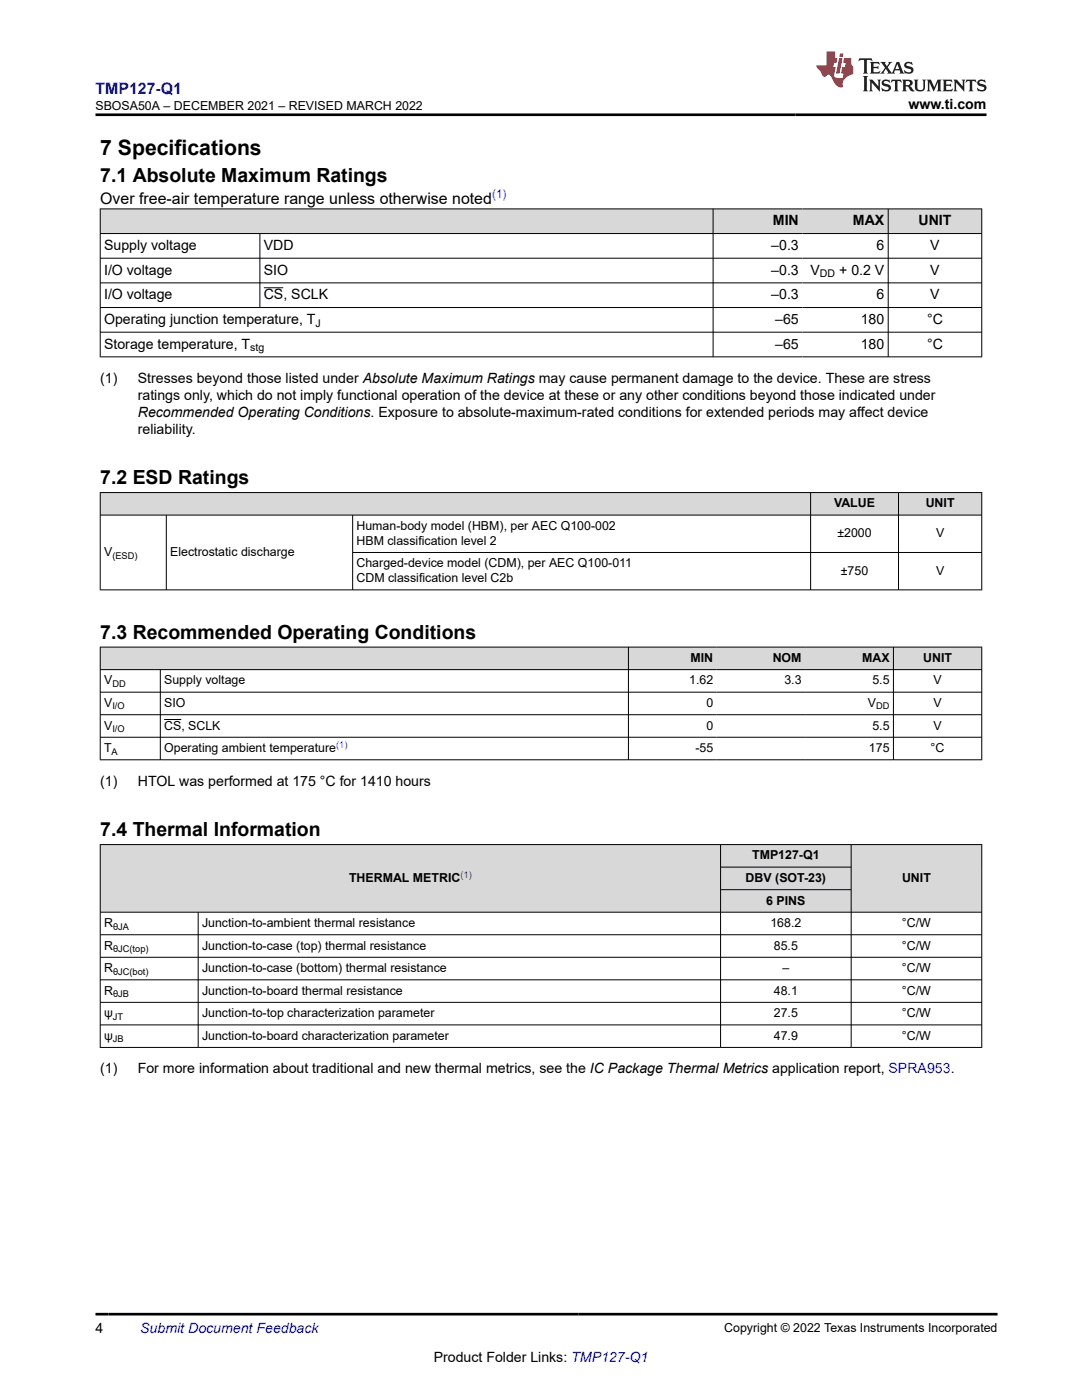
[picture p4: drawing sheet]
<svg xmlns="http://www.w3.org/2000/svg" width="216mm" height="279mm" viewBox="0 0 216 279" stroke-linecap="round" stroke-linejoin="round" font-family="sans-serif">
<defs><g id="words">
<text font-size="4.2" x="20" y="30.9">7 Specifications</text>
<g font-size="3.9">
<text x="20" y="36.3">7.1 Absolute Maximum Ratings</text>
<text x="20" y="96.7">7.2 ESD Ratings</text>
<text x="20" y="127.5">7.3 Recommended Operating Conditions</text>
<text x="20" y="166.9">7.4 Thermal Information</text>
</g>
<text font-size="3.2" fill="#00f" x="19" y="18.7">TMP127-Q1</text>
<text font-size="3.2" x="20" y="40.6">Over free-air temperature range unless otherwise noted</text>
<g font-size="2.8">
<text x="181.3" y="21.8">www.ti.com</text>
<text x="154.2" y="45">MIN</text>
<text x="170.2" y="45">MAX</text>
<text x="183.3" y="45">UNIT</text>
<text x="20.8" y="49.9">Supply voltage</text>
<text x="52.6" y="49.9">VDD</text>
<text x="153.9" y="49.9">–0.3</text>
<text x="174.9" y="49.9">6</text>
<text x="185.6" y="49.9">V</text>
<text x="20.8" y="54.8">I/O voltage</text>
<text x="20.8" y="59.7">I/O voltage</text>
<text x="52.6" y="54.8">SIO</text>
<text x="52.6" y="59.7">CS, SCLK</text>
<text x="153.9" y="54.8">–0.3</text>
<text x="153.9" y="59.7">–0.3</text>
<text x="161.7" y="54.8">V</text>
<text x="167.4" y="54.8">+ 0.2 V</text>
<text x="174.9" y="59.7">6</text>
<text x="185.6" y="54.8">V</text>
<text x="185.6" y="59.7">V</text>
<text x="20.8" y="64.6">Operating junction temperature, T</text>
<text x="154.7" y="64.6">–65</text>
<text x="171.8" y="64.6">180</text>
<text x="185" y="64.6">°C</text>
<text x="20.8" y="69.6">Storage temperature, T</text>
<text x="154.7" y="69.6">–65</text>
<text x="171.8" y="69.6">180</text>
<text x="185" y="69.6">°C</text>
<text x="20" y="76.4">(1)</text>
<text x="27.5" y="76.4">Stresses beyond those listed under Absolute Maximum Ratings may cause permanent damage to the device. These are stress</text>
<text x="27.5" y="79.8">ratings only, which do not imply functional operation of the device at these or any other conditions beyond those indicated under</text>
<text x="27.5" y="83.1">Recommended Operating Conditions. Exposure to absolute-maximum-rated conditions for extended periods may affect device</text>
<text x="27.5" y="86.5">reliability.</text>
<text x="20" y="156.8">(1)</text>
<text x="27.5" y="156.8">HTOL was performed at 175 °C for 1410 hours</text>
<text x="20" y="214.2">(1)</text>
<text x="27.5" y="214.2">For more information about traditional and new thermal metrics, see the IC Package Thermal Metrics application report, SPRA953.</text>
<text x="19" y="266.1">4</text>
<text x="86.5" y="271.7">Product Folder Links: TMP127-Q1</text>
</g>
<text font-size="2.8" fill="#00f" x="28" y="266.1">Submit Document Feedback</text>
<g font-size="2.5">
<text x="19" y="21.9">SBOSA50A – DECEMBER 2021 – REVISED MARCH 2022</text>
<text x="166.4" y="101.3">VALUE</text>
<text x="184.7" y="101.3">UNIT</text>
<text x="71.1" y="105.8">Human-body model (HBM), per AEC Q100-002</text>
<text x="167.1" y="107.2">±2000</text>
<text x="186.8" y="107.2">V</text>
<text x="20.8" y="111">V</text>
<text x="34" y="111">Electrostatic discharge</text>
<text x="71.1" y="108.7">HBM classification level 2</text>
<text x="71.1" y="113.2">Charged-device model (CDM), per AEC Q100-011</text>
<text x="71.1" y="116.2">CDM classification level C2b</text>
<text x="167.8" y="114.7">±750</text>
<text x="186.8" y="114.7">V</text>
<text x="20.8" y="136.6">V</text>
<text x="32.8" y="136.6">Supply voltage</text>
<text x="137.5" y="136.6">1.62</text>
<text x="137.8" y="132.1">MIN</text>
<text x="154.2" y="132.1">NOM</text>
<text x="156.5" y="136.6">3.3</text>
<text x="172" y="132.1">MAX</text>
<text x="174.1" y="136.6">5.5</text>
<text x="184.2" y="132.1">UNIT</text>
<text x="186.3" y="136.6">V</text>
<text x="20.8" y="141.1">V</text>
<text x="32.8" y="141.1">SIO</text>
<text x="140.9" y="141.1">0</text>
<text x="173.2" y="141.1">V</text>
<text x="186.3" y="141.1">V</text>
<text x="20.8" y="145.6">V</text>
<text x="32.8" y="145.6">CS, SCLK</text>
<text x="140.9" y="145.6">0</text>
<text x="174.1" y="145.6">5.5</text>
<text x="186.3" y="145.6">V</text>
<text x="20.8" y="150.1">T</text>
<text x="32.8" y="150.1">Operating ambient temperature</text>
<text x="138.7" y="150.1">-55</text>
<text x="173.4" y="150.1">175</text>
<text x="185.7" y="150.1">°C</text>
<text x="150.1" y="171.5">TMP127-Q1</text>
<text x="69.6" y="176">THERMAL METRIC</text>
<text x="148.8" y="176">DBV (SOT-23)</text>
<text x="180" y="176">UNIT</text>
<text x="20.8" y="185">R</text>
<text x="40.3" y="185">Junction-to-ambient thermal resistance</text>
<text x="152.9" y="180.5">6 PINS</text>
<text x="153.7" y="185">168.2</text>
<text x="180" y="185">°C/W</text>
<text x="20.8" y="189.5">R</text>
<text x="40.3" y="189.5">Junction-to-case (top) thermal resistance</text>
<text x="154.4" y="189.5">85.5</text>
<text x="180" y="189.5">°C/W</text>
<text x="20.8" y="194">R</text>
<text x="40.3" y="194">Junction-to-case (bottom) thermal resistance</text>
<text x="156.1" y="194">–</text>
<text x="180" y="194">°C/W</text>
<text x="20.8" y="198.5">R</text>
<text x="20.8" y="203">ψ</text>
<text x="40.3" y="198.5">Junction-to-board thermal resistance</text>
<text x="40.3" y="203">Junction-to-top characterization parameter</text>
<text x="154.4" y="198.5">48.1</text>
<text x="154.4" y="203">27.5</text>
<text x="180" y="198.5">°C/W</text>
<text x="180" y="203">°C/W</text>
<text x="20.8" y="207.5">ψ</text>
<text x="40.3" y="207.5">Junction-to-board characterization parameter</text>
<text x="154.4" y="207.5">47.9</text>
<text x="180" y="207.5">°C/W</text>
<text x="144.5" y="265.8">Copyright © 2022 Texas Instruments Incorporated</text>
</g>
<text font-size="2.4" fill="#00f" x="98.2" y="39.6">(1)</text>
<g font-size="2.1">
<text x="163.6" y="55.4">DD</text>
<text x="63" y="65.2">J</text>
<text x="49.9" y="70.1">stg</text>
</g>
<g font-size="1.9">
<text x="22.4" y="111.5">(ESD)</text>
<text x="22.4" y="137.1">DD</text>
<text x="22.4" y="141.6">I/O</text>
<text x="174.8" y="141.6">DD</text>
<text x="22.4" y="146.1">I/O</text>
<text x="22.3" y="150.6">A</text>
<text x="22.6" y="185.5">θJA</text>
<text x="22.6" y="190">θJC(top)</text>
<text x="22.6" y="194.5">θJC(bot)</text>
<text x="22.5" y="203.5">JT</text>
<text x="22.6" y="199">θJB</text>
<text x="22.5" y="208">JB</text>
</g>
<g font-size="1.9" fill="#00f">
<text x="67.1" y="149.3">(1)</text>
<text x="91.9" y="175.2">(1)</text>
</g>
</g></defs>
<g fill="#d8d8d8">
<path d="M20 41.7h175.9v4.9h-175.9z" fill-rule="evenodd"/>
<path d="M20.1 41.8h122.1v4.7h-122.1z" fill-rule="evenodd"/>
<path d="M142.4 41.8h17.7v4.7h-17.7z" fill-rule="evenodd"/>
<path d="M160.1 41.8h17.1v4.7h-17.1z" fill-rule="evenodd"/>
<path d="M177.3 41.8h18.5v4.7h-18.5z" fill-rule="evenodd"/>
</g>
<g fill="none" stroke="#000" stroke-width=".2">
<path d="M19.9 41.7h176.1M19.9 46.6h176.1M19.9 51.5h176.1M19.9 56.5h176.1M20 41.6v29.7M51.9 46.6v14.8M52.6 57.4h3.9M142.3 41.6v29.7M177.2 41.6v29.7M195.9 41.6v29.7M19.9 61.4h176.1M19.9 66.3h176.1"/>
<path d="M19.9 71.2h176.1"/>
</g>
<g fill="#d8d8d8">
<path d="M20 98.3h175.9v4.5h-175.9z" fill-rule="evenodd"/>
<path d="M20.1 98.4h141.6v4.3h-141.6z" fill-rule="evenodd"/>
<path d="M161.8 98.4h17.4v4.3h-17.4z" fill-rule="evenodd"/>
<path d="M179.3 98.4h16.5v4.3h-16.5z" fill-rule="evenodd"/>
</g>
<path d="M19.9 98.3h176.1M20 98.2v19.6M161.7 98.2v19.6M179.3 98.2v19.6M195.9 98.2v19.6M19.9 102.8h176.1M19.9 117.7h176.1M33.2 102.8v15M70.4 102.8v15M70.4 110.3h125.6" fill="none" stroke="#000" stroke-width=".2"/>
<g fill="#d8d8d8">
<path d="M20 129.1h175.9v4.5h-175.9z" fill-rule="evenodd"/>
<path d="M20.1 129.2h105.2v4.4h-105.2z" fill-rule="evenodd"/>
<path d="M125.5 129.2h17.5v4.4h-17.5z" fill-rule="evenodd"/>
<path d="M143 129.2h17.6v4.4h-17.6z" fill-rule="evenodd"/>
<path d="M160.6 129.2h17.6v4.4h-17.6z" fill-rule="evenodd"/>
<path d="M178.3 129.2h17.5v4.4h-17.5z" fill-rule="evenodd"/>
</g>
<path d="M19.9 129.1h176.1M19.9 133.6h176.1M19.9 138.1h176.1M20 129.1v22.6M32 133.6v18.1M125.4 129.1v22.6M178.3 129.1v22.6M195.9 129.1v22.6M19.9 142.6h176.1M19.9 147.1h176.1M19.9 151.6h176.1M32.8 143.6h3.4" fill="none" stroke="#000" stroke-width=".2"/>
<g fill="#d8d8d8">
<path d="M20 168.6h175.9v4.5h-175.9z" fill-rule="evenodd"/>
<path d="M20.1 168.6h123.6v13.4h-123.6z" fill-rule="evenodd"/>
<path d="M143.8 168.6h26v4.4h-26z" fill-rule="evenodd"/>
<path d="M169.9 168.6h25.9v13.4h-25.9z" fill-rule="evenodd"/>
<path d="M143.8 173.1h26v4.4h-26z" fill-rule="evenodd"/>
<path d="M143.8 177.6h26v4.4h-26z" fill-rule="evenodd"/>
</g>
<g fill="none" stroke="#000" stroke-width=".2">
<path d="M19.9 168.6h176.1M20 168.5v40.6M143.8 168.5v40.6M143.8 173.1h26.1M143.8 177.6h26.1M169.8 168.5v40.6M195.9 168.5v40.6M19.9 182.1h176.1M19.9 186.5h176.1M19.9 191h176.1M19.9 195.5h176.1M39.5 182.1v27"/>
<path d="M19.9 200h176.1M19.9 204.5h176.1M19.9 209h176.1"/>
</g>
<path d="M171.5 11.6l-.2 .6 .5-.2h.6v.1v2.2l-.2 .4h1l-.2-.4v-2.2v-.1h.5l.5 .2-.1-.6zM173.6 12.4l.2 .3v1.6l-.2 .4h1.9l.1-.6a1.08 1.08 0 0 1-1.3 .2v-.7h.6l.4 .2v-.7l-.4 .2h-.6v-.5l.2-.2a1 1 0 0 1 1 .3l-.1-.5zM175.7 12.4l.9 1.1-1 1.2h.9l-.2-.2 .5-.8 .4 .8-.2 .2h1.6l-.2-.2 .2-.5h.9l.1 .5-.1 .2h.9l-.2-.4-.8-1.9h-.5l-.9 2.1-.9-1.1 .9-1h-.8l.2 .2-.4 .6-.4-.6 .2-.2zM179 12.8l.4 1h-.7zM180.7 12.5a.65 .65 0 0 0-.2 .7 .65 .65 0 0 0 .6 .5l.6 .1 .1 .3a.79 .79 0 0 1-.7 .4 .79 .79 0 0 1-.7-.5l.1 .7 .2-.1a.93 .93 0 0 0 1.1 0 .93 .93 0 0 0 .4-.9 1.46 1.46 0 0 0-1.2-.6l-.1-.3a1.09 1.09 0 0 1 1.2 .2l-.2-.6-.1 .1-.5-.2zM172.2 15.2l.2 .4v2.2l-.2 .4h1l-.2-.4v-2.2l.2-.4zM173.4 15.9l.2 .4v1.5l-.2 .4h.8l-.3-.4 .1-1.3 1.6 1.8v-2l.2-.4h-.7l.1 .2 .1 1.1-1.2-1.3zM176.2 16a.65 .65 0 0 0-.2 .8 .65 .65 0 0 0 .6 .4l.6 .2 .1 .2a.79 .79 0 0 1-.7 .4 .79 .79 0 0 1-.7-.5l.1 .7 .2-.1a.93 .93 0 0 0 1.1 .1 .93 .93 0 0 0 .4-1 1.46 1.46 0 0 0-1.2-.5l-.1-.4a1.09 1.09 0 0 1 1.2 .2l-.1-.6-.2 .1-.5-.1zM177.9 15.9l-.1 .6a.63 .63 0 0 1 .8-.3v1.6l-.3 .4h1l-.2-.4v-1.6a.66 .66 0 0 1 .8 .3l-.1-.6zM180 15.9l.2 .4v1.5l-.2 .4h1l-.2-.2-.1-.7h.5l.1 .2a.79 .79 0 0 0 1.2 .6l-1-.9a.61 .61 0 0 0 .6-.6 .61 .61 0 0 0-.5-.7zM180.8 16.2h.1a.47 .47 0 0 1 .5 .1 .47 .47 0 0 1 .1 .5l-.1 .1-.7 .1zM182.3 15.9l.2 .2a2.27 2.27 0 0 0 .4 2 1.04 1.04 0 0 0 1.7-.7v-1.3l.2-.2h-.8l.2 .4v1.1a.6 .6 0 0 1-.6 .6 .6 .6 0 0 1-.6-.6v-1.1l.3-.4zM184.9 15.9l.2 .4v1.5l-.2 .4h.8l-.3-.4v-1.4l.9 1.9 .9-1.9v1.4l-.3 .4h1l-.2-.4v-1.5l.2-.4h-.8l-.7 1.5-.6-1.5zM188.1 15.9l.2 .4v1.5l-.2 .4h1.9l.1-.6a1.09 1.09 0 0 1-1.3 .2v-.7h.6l.4 .2v-.6l-.4 .2h-.6v-.6l.2-.1a1.01 1.01 0 0 1 1 .3l-.1-.6zM190.2 15.9l.3 .4v1.5l-.3 .4h.8l-.2-.4v-1.3l1.6 1.8v-2l.2-.4h-.7l.2 .2v1.1l-1.2-1.3zM192.8 15.9l-.1 .6a.63 .63 0 0 1 .8-.3v1.6l-.3 .4h1l-.2-.4v-1.6a.66 .66 0 0 1 .8 .3l-.1-.6zM195.2 16a.65 .65 0 0 0-.2 .8 .65 .65 0 0 0 .6 .4l.6 .2 .2 .2a.79 .79 0 0 1-.7 .4 .79 .79 0 0 1-.7-.5l.1 .7 .2-.1a.93 .93 0 0 0 1 .1 .93 .93 0 0 0 .5-1 1.46 1.46 0 0 0-1.3-.5v-.4a1.09 1.09 0 0 1 1.2 .2l-.2-.6-.2 .1-.5-.1z" fill="#231f20"/>
<path d="M164.9 10.3v2.7h-2l.1 .4 .8 1a.95 .95 0 0 0 1 .9 .59 .59 0 0 1 .5-.4 .59 .59 0 0 1 .5 .3l.4 .8a1.59 1.59 0 0 0 2.1 1.4 1.61 1.61 0 0 1 1-2.3l1-.3-.1-1.5a1.59 1.59 0 0 1-.3-1.7h-1.5l-.2 .9h.6l-.2 .9h-.5l-.2 .9v.3l.4 .1-.1 .9h-.7a.73 .73 0 0 1-1-.7l.3-1.5h-.5l.1-.9h.5l.2-.9h-.5v-1.3zM167.4 11.6l-.6 3.1h.7l.6-3.1zM167.6 10.7l-.1 .6h.7l.1-.6z" fill="#ed1c24"/>
<path d="M19 22.9h177.8M19 262.3h180" fill="none" stroke="#000" stroke-width=".53"/>
<use href="#words"/>
</svg>
